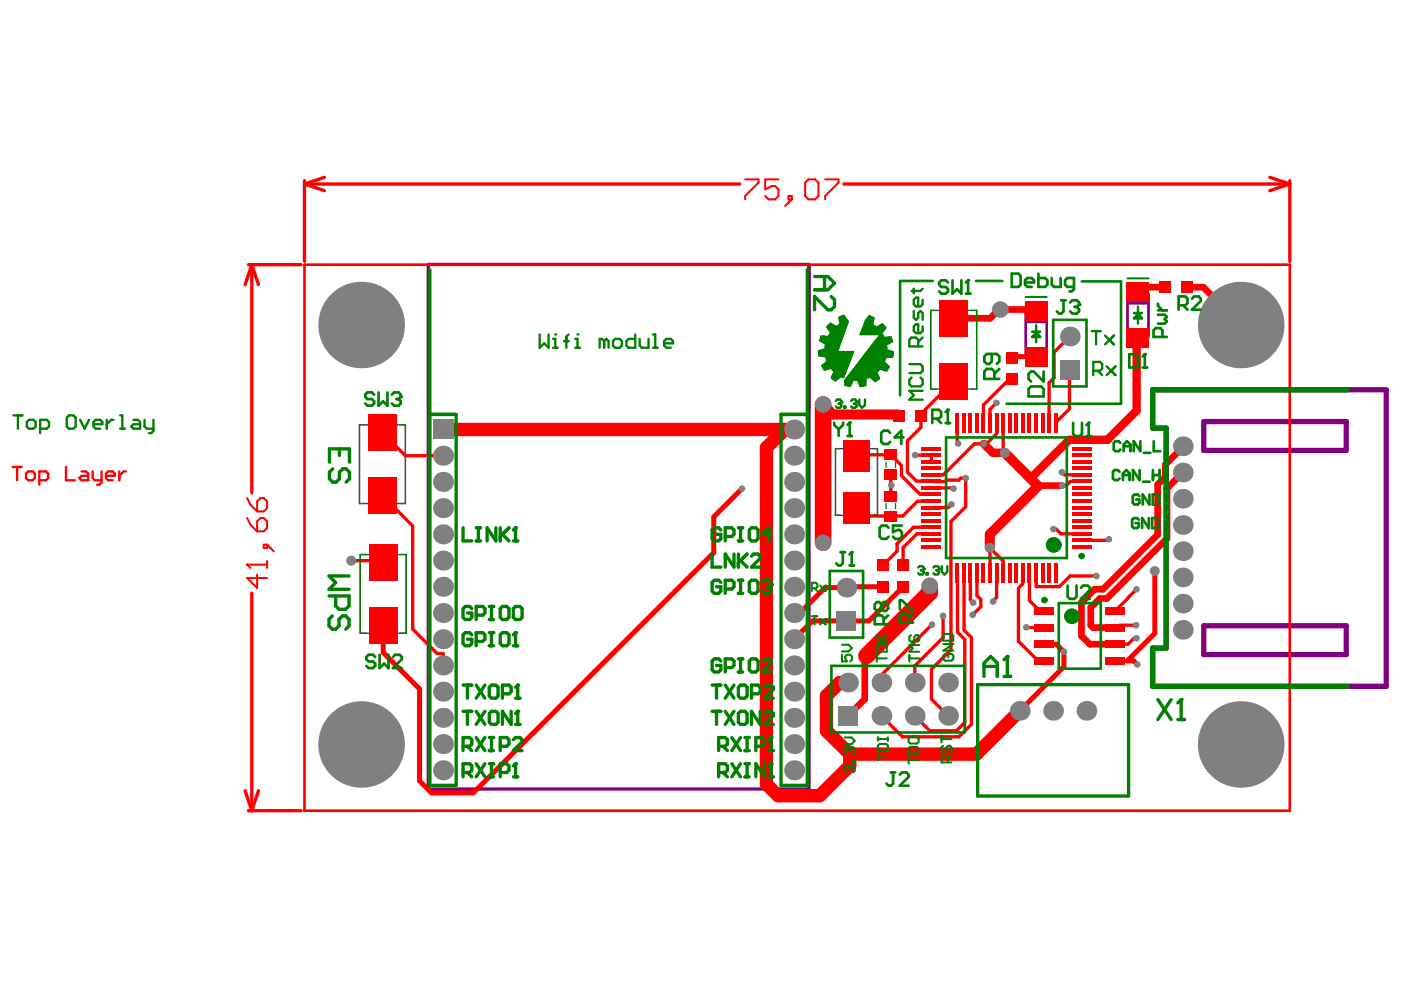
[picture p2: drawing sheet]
<svg xmlns="http://www.w3.org/2000/svg" width="297mm" height="210mm" viewBox="0 0 297 210" stroke-linecap="round" stroke-linejoin="round" font-family="sans-serif">
<path d="M244.4 82.7h49.5v62.8h-49.5v-8.1h2.8v-46.6h-2.8zM255.2 89.4h30.2v6.1h-30.2zM255.2 132.7h30.2v6.1h-30.2z" fill="none" stroke="#800080" stroke-width="1.1"/>
<path d="M90.8 167.2v-111.1h80.7v111.2M90.8 167.3h80.7" fill="none" stroke="#800080" stroke-width=".71"/>
<path d="M217.5 66.3h4.4v8.9h-4.4zM217.7 68.3h4.2M239 62.4h4.5v8.8h-4.5zM239.3 64.3h4.2" fill="none" stroke="#800080" stroke-width=".56"/>
<path d="M197.3 65.8h9.8v16.7h-9.8zM76.2 90.1h9.8v16.7h-9.8zM177.1 95.1h8.9v14.1h-8.9zM76.4 117.6h9.7v16.7h-9.7z" fill="none" stroke="#800080" stroke-width=".28"/>
<g fill="none" stroke="#f00" stroke-width=".71">
<path d="M64.6 38.3v17.1M64.6 39l4.2 1.4M64.6 39h92.3M68.8 37.6l-4.2 1.4M178.9 39h94.6M269.2 37.6l4.3 1.4M273.5 38.3v17.1M273.5 39l-4.3 1.4M52.7 56.1h11.2M53.4 56.1l1.4 4.3M53.4 56.1l-1.4 4.3M53.4 56.1v48.4"/>
<path d="M226.8 78.4v8.3l-3 2.9M226.8 71.3l-3.3 3.4v5.4l-1.1 1.1 .1 8.4M81.1 91.8l4.9 4.8h7.9M181.6 96.6l.2-.2h7.1l2.2 2.3v2.2l4 3.9h2.4M194 96.5h3.5v1.4M202.2 80.8l-6.9 7v2.8l-2.9 2.9v6.6l1.9 1.9 6.1 .1 .3-.3h2.6l.4-.4h1v6.1l-3.1 3.1v27.2l-4.1 4.1v6.3l3.5 3.6M203 89.6v4.3l.1 .1M208.6 94.1h-2l-6.6 6.6h-2.5M211.3 85.4l-1.4 1.4v2.8M211.3 89.6v2.4l-2.1 2.1h-.2M212.7 89.6v6.1l.3 .3M214.6 80.4h-.6l-5.5 5.5v3.7"/>
<path d="M74.5 118.9h6.4l.3 .3M81.1 105.1l6.4 6.4v21.9l5.2 5.2h1.2v2.5M188.9 100.7v2.1l.1 .1-.1 .1v2.2M197.4 111.8h-3.7l-3.5 3.5v1.6l-3 2.9M197.5 106.2l-3 .1-3.1 3.1h-8.1l-1.7-1.7M197.5 103.4h4.5l.2 .2M197.5 113.2h-3.1l-2.9 2.9v3.7M201.7 106.9l-.6 .7h-3.6M209.9 116.1l2.8 2.9v2.3M209.9 116.2v5.2M223.3 112.2h.6l1 1h4.4M225.1 100.1l.6 .6h3.6"/>
<path d="M229.3 102.1h-2.3l-.9 .9h-.9M235.1 114.3l-.2 .3h-5.6M53.4 125.8v46.1M197.6 132.4l-10.7 10.7v1.6M200 130.6v4.6l-6.1 6v3.5M203 121.4v12.6l1.6 1.6v17.6l-1.8 1.7h-5.7l-3.2-3.1M204.3 121.4l.1 12.2 1.6 1.6v18.4l-2.7 2.6h-12l-4.4-4.4M205.7 121.4v5.8l.6 .6M207.1 121.4v4.9l.8 .8v1.5l-1.7 1.8M211.3 121.4v5.3l-.7 .8M216.9 121.4l-.1 2.4-.9 .9v11.2l4.2 4.2h1.3M217.6 133l3.8 .1"/>
<path d="M218.3 121.4v5.9l2.2 2.2h.9M219.6 121.4l.1 3h4.9l2.3-2.3h5.6M240.9 132.6h-3.5l-.5 .5-.3-.2-.1 .2M241 124.9l-4.5 4.6M241 135.3h-.6l-1.2 1.3h-2.7M52 167.7l1.4 4.2M52.7 171.9h11.2M54.8 167.7l-1.4 4.2"/>
</g>
<path d="M212.1 65.6h7.3l.3 .3M213.4 65.6l-.8-.8-2.7 2.7h-7.7M242.3 60.9h4.7M251.6 60.9h3.5l8.1 8M250.8 94.6h-1.2l1.2 1.2h-1l-2.7 2.7v2.6l-1.7 1.6v10.7l-11.5 11.5h-1.8l-2.8 2.8v7.1l1.8 1.8h5.4M225.2 103l-5.1 .1M250.8 100.2l-3.4 3.3v10.7l-12.7 12.7h-1.5l-1.9 1.9v3.8l.5 .5h4.7M183.3 139.1v9.1l-3.5 3.6" fill="none" stroke="#f00" stroke-width="1.4"/>
<path d="M219.7 75.6h-4.9l-.2 .2M157.3 103.6l-6 6v7.6l-51 50.9h-8.8l-2.6-2.5v-19.5l-7.7-7.7v-5.8M187.2 124.4h-7.6l-.1 .2h-4.6l-5.3 5.4h-1.2M191.5 124.4l-7.3 7.3h-11.9l-3.9 3.8M221.4 136.6h2.6l1.6 1.6v3.2l-9.4 9.3M244.8 121.1v13.2l-5.8 5.8h1.4l.7 .8" fill="none" stroke="#f00" stroke-width="1.1"/>
<path d="M174.5 85.8l2.1 2.1h13.7l.4 .3M213 96l7.1 7.1-10.2 10.2v2.8" fill="none" stroke="#f00" stroke-width="2.1"/>
<path d="M241.6 72l-.6 .7v14.4l-6.2 6.1h-8.1l-7.9 7.9h-.6M242.3 60.9l-1 1M208.6 94.1l1.9 1.9h2.5" fill="none" stroke="#f00" stroke-width="1.8"/>
<path d="M64.6 56.1h208.9v115.8h-208.9z" fill="none" stroke="#f00" stroke-width=".57"/>
<path d="M93.9 91.1h74.5M166.4 91.1l-3.9 3.8v71.3l2.5 2.5h8.8l6.4-6.3v-2.5M179.8 144.7h-1.8l-2.8 2.8v7.4l5 5M216.2 150.7l-9.2 9.2h-26.8" fill="none" stroke="#f00" stroke-width="2.8"/>
<path d="M174.5 85.8v29.3M197.1 124.2v1.5l-13.4 13.4" fill="none" stroke="#f00" stroke-width="3.5"/>
<path d="M52.4 119.7h4.2M56.6 119v1.4M54.5 121.8v2.9l-2.1-2.2h4.2" fill="none" stroke="#f00" stroke-width=".42"/>
<circle cx="52.4" cy="119.7" r=".21" fill="#f00"/>
<g fill="none" stroke="#f00" stroke-width=".42">
<path d="M158 38h2.8v.7l-2.8 2.9v.7M165.1 38h-2.9v2.1l1.4-.7h.7l.8 .7v1.5l-.8 .7h-1.4l-.7-.7M170.7 38.7l.7-.7h1.4l.7 .7v2.9l-.7 .7h-1.4l-.7-.7zM174.9 38h2.9v.7l-2.9 2.9v.7M167.2 41.6h.7v.7h-.7zM167.9 42.3l-1.4 1.4M52.4 119.7l.7 .7M52.4 109.8l.7 1.5 1.4 1.4M52.4 105.6l.7 1.4 1.4 1.4M54.5 106.3l.7-.7h.7l.7 .7v1.4l-.7 .7h-1.4zM54.5 110.5l.7-.7h.7l.7 .7v1.5l-.7 .7h-1.4zM55.9 115.5h.7v.7h-.7z"/>
<path d="M56.6 115.5l1.4 1.4"/>
</g>
<path d="M2.7 99h1.9M3.6 99v2.8M6 99.9h.9l.5 .5v1l-.5 .4h-.9l-.5-.4v-1zM14 99v2.8h1.9M17.3 99.9h.9l.5 .5v1.4h-1.4l-.5-.4 .5-.5h1.4M19.6 99.9v1.5l.5 .4h1.4M21.5 99.9v2.4l-.4 .5h-.5M25.3 99.9v1.9M26.7 99.9h-.5l-.9 1M8.3 101.8h1.5l.4-.4v-1l-.4-.5h-1.5v2.9M22.5 100.9h1.9v-.5l-.5-.5h-1l-.4 .5v1l.4 .4h1" fill="none" stroke="#f00" stroke-width=".49"/>
<g fill="#808080">
<circle cx="241.1" cy="140.9" r=".71"/>
<circle cx="225.6" cy="138.2" r=".71"/>
<circle cx="235.1" cy="114.3" r=".71"/>
<circle cx="241" cy="135.3" r=".71"/>
<circle cx="202.2" cy="103.6" r=".71"/>
<circle cx="203.1" cy="94" r=".71"/>
<circle cx="208.6" cy="94.1" r=".71"/>
<circle cx="225.1" cy="100.1" r=".71"/>
<circle cx="225.2" cy="103" r=".71"/>
<circle cx="201.7" cy="106.9" r=".71"/>
<circle cx="157.3" cy="103.6" r=".71"/>
<circle cx="212.1" cy="65.6" r="1.77"/>
<circle cx="74.5" cy="118.9" r="1.06"/>
<circle cx="76.7" cy="68.9" r="9.2"/>
<circle cx="76.7" cy="157.8" r="9.2"/>
<circle cx="263.2" cy="68.9" r="9.2"/>
<circle cx="263.2" cy="157.8" r="9.2"/>
<circle cx="209.9" cy="116.1" r="1.06"/>
<circle cx="211.3" cy="85.4" r=".71"/>
<circle cx="213" cy="96" r="1.06"/>
<circle cx="206.3" cy="127.8" r=".71"/>
<circle cx="200" cy="130.6" r=".71"/>
<circle cx="174.5" cy="85.8" r="1.77"/>
<circle cx="174.5" cy="115.1" r="1.77"/>
<circle cx="197.1" cy="124.2" r="1.77"/>
<circle cx="232.5" cy="122.1" r=".71"/>
<circle cx="241" cy="124.9" r=".71"/>
<circle cx="244.8" cy="121.1" r="1.06"/>
<circle cx="194" cy="96.5" r=".71"/>
<circle cx="189" cy="102.9" r=".71"/>
<circle cx="240.9" cy="132.6" r=".71"/>
<circle cx="204.7" cy="101.4" r=".71"/>
<circle cx="223.3" cy="112.2" r=".71"/>
<circle cx="197.6" cy="132.4" r=".71"/>
<circle cx="210.6" cy="127.5" r=".71"/>
<circle cx="206.2" cy="130.4" r=".71"/>
<circle cx="217.6" cy="133" r=".71"/>
<circle cx="193.9" cy="151.8" r="2.09"/>
<circle cx="193.9" cy="144.7" r="2.09"/>
<circle cx="250.8" cy="133.5" r="2.09"/>
<circle cx="250.8" cy="111.3" r="2.09"/>
<circle cx="250.8" cy="116.9" r="2.09"/>
<circle cx="250.8" cy="122.4" r="2.09"/>
<circle cx="250.8" cy="94.6" r="2.09"/>
<circle cx="250.8" cy="100.2" r="2.09"/>
<circle cx="250.8" cy="105.7" r="2.09"/>
<circle cx="250.8" cy="128" r="2.09"/>
<circle cx="93.9" cy="163.3" r="2.12"/>
<circle cx="93.9" cy="157.8" r="2.12"/>
<circle cx="93.9" cy="152.2" r="2.12"/>
<circle cx="93.9" cy="130" r="2.12"/>
<circle cx="93.9" cy="135.5" r="2.12"/>
<circle cx="93.9" cy="146.6" r="2.12"/>
<circle cx="93.9" cy="141.1" r="2.12"/>
<circle cx="93.9" cy="118.9" r="2.12"/>
<circle cx="93.9" cy="107.7" r="2.12"/>
<circle cx="93.9" cy="113.3" r="2.12"/>
<circle cx="93.9" cy="96.6" r="2.12"/>
<circle cx="179.8" cy="144.7" r="2.09"/>
<circle cx="201" cy="151.8" r="2.09"/>
<circle cx="201" cy="144.7" r="2.09"/>
<circle cx="226.8" cy="71.3" r="2.09"/>
<circle cx="93.9" cy="124.4" r="2.12"/>
<circle cx="93.9" cy="102.2" r="2.12"/>
<circle cx="179.5" cy="124.6" r="2.09"/>
<circle cx="230.4" cy="150.7" r="2.09"/>
<circle cx="223.3" cy="150.7" r="2.09"/>
<circle cx="216.2" cy="150.7" r="2.09"/>
<circle cx="168.4" cy="152.2" r="2.12"/>
<circle cx="168.4" cy="157.8" r="2.12"/>
<circle cx="168.4" cy="163.3" r="2.12"/>
<circle cx="186.9" cy="151.8" r="2.09"/>
<circle cx="168.4" cy="141.1" r="2.12"/>
<circle cx="168.4" cy="146.6" r="2.12"/>
<circle cx="168.4" cy="135.5" r="2.12"/>
<circle cx="168.4" cy="130" r="2.12"/>
<circle cx="186.9" cy="144.7" r="2.09"/>
<circle cx="168.4" cy="113.3" r="2.12"/>
<circle cx="168.4" cy="107.7" r="2.12"/>
<circle cx="168.4" cy="118.9" r="2.12"/>
<circle cx="168.4" cy="91.1" r="2.12"/>
<circle cx="168.4" cy="96.6" r="2.12"/>
<circle cx="168.4" cy="102.2" r="2.12"/>
<circle cx="168.4" cy="124.4" r="2.12"/>
</g>
<g fill="#808080">
<path d="M91.8 88.9h4.3v4.3h-4.3z" fill-rule="evenodd"/>
<path d="M177.7 149.7h4.2v4.2h-4.2z" fill-rule="evenodd"/>
<path d="M177.4 129.6h4.1v4.1h-4.1z" fill-rule="evenodd"/>
<path d="M224.7 76.3h4.2v4.2h-4.2z" fill-rule="evenodd"/>
</g>
<g fill="#f00">
<path d="M187.6 108.3h2.5v2.2h-2.5z" fill-rule="evenodd"/>
<path d="M187.6 104.1h2.5v2.2h-2.5z" fill-rule="evenodd"/>
<path d="M194 87.1h2.5v2.3h-2.5z" fill-rule="evenodd"/>
<path d="M203.9 119.4h.9v4.1h-.9z" fill-rule="evenodd"/>
<path d="M205.3 119.4h.9v4.1h-.9z" fill-rule="evenodd"/>
<path d="M206.7 119.4h.8v4.1h-.8z" fill-rule="evenodd"/>
<path d="M209.5 119.4h.8v4.1h-.8z" fill-rule="evenodd"/>
<path d="M210.9 119.4h.8v4.1h-.8z" fill-rule="evenodd"/>
<path d="M212.3 119.4h.8v4.1h-.8z" fill-rule="evenodd"/>
<path d="M215.1 119.4h.8v4.1h-.8z" fill-rule="evenodd"/>
<path d="M216.4 119.4h.9v4.1h-.9z" fill-rule="evenodd"/>
<path d="M217.8 119.4h.9v4.1h-.9z" fill-rule="evenodd"/>
<path d="M220.6 119.4h.9v4.1h-.9z" fill-rule="evenodd"/>
<path d="M222 119.4h.8v4.1h-.8z" fill-rule="evenodd"/>
<path d="M223.4 119.4h.8v4.1h-.8z" fill-rule="evenodd"/>
<path d="M187.6 95.3h2.5v2.2h-2.5z" fill-rule="evenodd"/>
<path d="M187.6 99.6h2.5v2.2h-2.5z" fill-rule="evenodd"/>
<path d="M206.7 87.6h.8v4h-.8z" fill-rule="evenodd"/>
<path d="M205.3 87.6h.9v4h-.9z" fill-rule="evenodd"/>
<path d="M203.9 87.6h.9v4h-.9z" fill-rule="evenodd"/>
<path d="M212.3 87.6h.8v4h-.8z" fill-rule="evenodd"/>
<path d="M210.9 87.6h.8v4h-.8z" fill-rule="evenodd"/>
<path d="M209.5 87.6h.8v4h-.8z" fill-rule="evenodd"/>
<path d="M217.8 87.6h.9v4h-.9z" fill-rule="evenodd"/>
<path d="M216.4 87.6h.9v4h-.9z" fill-rule="evenodd"/>
<path d="M215.1 87.6h.8v4h-.8z" fill-rule="evenodd"/>
<path d="M223.4 87.6h.8v4h-.8z" fill-rule="evenodd"/>
<path d="M222 87.6h.8v4h-.8z" fill-rule="evenodd"/>
<path d="M220.6 87.6h.9v4h-.9z" fill-rule="evenodd"/>
<path d="M250.4 59.7h2.5v2.4h-2.5z" fill-rule="evenodd"/>
<path d="M202.5 119.4h.9v4.1h-.9z" fill-rule="evenodd"/>
<path d="M208.1 119.4h.8v4.1h-.8z" fill-rule="evenodd"/>
<path d="M195.4 114.1h4.1v.9h-4.1z" fill-rule="evenodd"/>
<path d="M195.4 115.5h4.1v.9h-4.1z" fill-rule="evenodd"/>
<path d="M195.4 108.6h4.1v.8h-4.1z" fill-rule="evenodd"/>
<path d="M195.4 110h4.1v.8h-4.1z" fill-rule="evenodd"/>
<path d="M195.4 111.4h4.1v.8h-4.1z" fill-rule="evenodd"/>
<path d="M195.4 103h4.1v.9h-4.1z" fill-rule="evenodd"/>
<path d="M195.4 104.4h4.1v.9h-4.1z" fill-rule="evenodd"/>
<path d="M195.4 96.1h4.1v.8h-4.1z" fill-rule="evenodd"/>
<path d="M195.4 97.5h4.1v.8h-4.1z" fill-rule="evenodd"/>
<path d="M195.4 98.9h4.1v.8h-4.1z" fill-rule="evenodd"/>
<path d="M189.4 87.1h2.5v2.3h-2.5z" fill-rule="evenodd"/>
<path d="M219.3 135.8h4.2v1.6h-4.2z" fill-rule="evenodd"/>
<path d="M219.3 132.3h4.2v1.5h-4.2z" fill-rule="evenodd"/>
<path d="M213.7 119.4h.8v4.1h-.8z" fill-rule="evenodd"/>
<path d="M219.2 119.4h.9v4.1h-.9z" fill-rule="evenodd"/>
<path d="M227.3 115.5h4v.9h-4z" fill-rule="evenodd"/>
<path d="M227.3 114.1h4v.9h-4z" fill-rule="evenodd"/>
<path d="M227.3 111.4h4v.8h-4z" fill-rule="evenodd"/>
<path d="M227.3 110h4v.8h-4z" fill-rule="evenodd"/>
<path d="M227.3 108.6h4v.8h-4z" fill-rule="evenodd"/>
<path d="M227.3 104.4h4v.9h-4z" fill-rule="evenodd"/>
<path d="M227.3 103h4v.9h-4z" fill-rule="evenodd"/>
<path d="M227.3 98.9h4v.8h-4z" fill-rule="evenodd"/>
<path d="M227.3 97.5h4v.8h-4z" fill-rule="evenodd"/>
<path d="M227.3 96.1h4v.8h-4z" fill-rule="evenodd"/>
<path d="M213.4 79.2h2.3v2.5h-2.3z" fill-rule="evenodd"/>
<path d="M217.2 73.5h4.9v4.2h-4.9z" fill-rule="evenodd"/>
<path d="M213.4 74.6h2.3v2.5h-2.3z" fill-rule="evenodd"/>
<path d="M234.4 135.8h4.1v1.6h-4.1z" fill-rule="evenodd"/>
<path d="M234.4 132.3h4.1v1.5h-4.1z" fill-rule="evenodd"/>
<path d="M78.2 128.7h6.1v7.8h-6.1z" fill-rule="evenodd"/>
<path d="M78.2 115.4h6.1v7.7h-6.1z" fill-rule="evenodd"/>
<path d="M78 87.9h6.1v7.7h-6.1z" fill-rule="evenodd"/>
<path d="M178.8 93.3h5.6v6.7h-5.6z" fill-rule="evenodd"/>
<path d="M190.3 123.2h2.4v2.5h-2.4z" fill-rule="evenodd"/>
<path d="M190.3 118.6h2.4v2.5h-2.4z" fill-rule="evenodd"/>
<path d="M195.4 105.8h4.1v.8h-4.1z" fill-rule="evenodd"/>
<path d="M195.4 107.2h4.1v.8h-4.1z" fill-rule="evenodd"/>
<path d="M195.4 112.8h4.1v.8h-4.1z" fill-rule="evenodd"/>
<path d="M208.1 87.6h.8v4h-.8z" fill-rule="evenodd"/>
<path d="M202.5 87.6h.9v4h-.9z" fill-rule="evenodd"/>
<path d="M195.4 94.7h4.1v.8h-4.1z" fill-rule="evenodd"/>
<path d="M195.4 100.3h4.1v.8h-4.1z" fill-rule="evenodd"/>
<path d="M195.4 101.6h4.1v.9h-4.1z" fill-rule="evenodd"/>
<path d="M199.1 63.6h6.2v7.8h-6.2z" fill-rule="evenodd"/>
<path d="M219.3 128.8h4.2v1.5h-4.2z" fill-rule="evenodd"/>
<path d="M219.3 139.4h4.2v1.5h-4.2z" fill-rule="evenodd"/>
<path d="M227.3 112.8h4v.8h-4z" fill-rule="evenodd"/>
<path d="M227.3 107.2h4v.8h-4z" fill-rule="evenodd"/>
<path d="M227.3 105.8h4v.8h-4z" fill-rule="evenodd"/>
<path d="M227.3 101.6h4v.9h-4z" fill-rule="evenodd"/>
<path d="M227.3 100.3h4v.8h-4z" fill-rule="evenodd"/>
<path d="M227.3 94.7h4v.8h-4z" fill-rule="evenodd"/>
<path d="M219.2 87.6h.9v4h-.9z" fill-rule="evenodd"/>
<path d="M213.7 87.6h.8v4h-.8z" fill-rule="evenodd"/>
<path d="M217.2 63.8h4.9v4.2h-4.9z" fill-rule="evenodd"/>
<path d="M234.4 128.8h4.1v1.5h-4.1z" fill-rule="evenodd"/>
<path d="M234.4 139.4h4.1v1.5h-4.1z" fill-rule="evenodd"/>
<path d="M245.8 59.7h2.5v2.4h-2.5z" fill-rule="evenodd"/>
<path d="M238.8 69.6h4.9v4.2h-4.9z" fill-rule="evenodd"/>
<path d="M238.8 59.9h4.9v4.1h-4.9z" fill-rule="evenodd"/>
<path d="M78 101.2h6.1v7.8h-6.1z" fill-rule="evenodd"/>
<path d="M178.8 104.4h5.6v6.7h-5.6z" fill-rule="evenodd"/>
<path d="M199.1 76.9h6.2v7.8h-6.2z" fill-rule="evenodd"/>
<path d="M186.1 123.2h2.3v2.5h-2.3z" fill-rule="evenodd"/>
<path d="M186.1 118.6h2.3v2.5h-2.3z" fill-rule="evenodd"/>
</g>
<path d="M198.7 65.8h-1.4v16.7h1.4M205.7 65.8h1.4v16.7h-1.4M77.6 90.1h-1.4v16.7h1.4M84.6 90.1h1.4v16.7h-1.4M178.1 95.1h-1v14.1h1M185.1 95.1h.9v14.1h-.9M187.9 98v1.1M189.9 98v1.1M77.7 117.6h-1.3v16.7h1.3M84.8 117.6h1.3v16.7h-1.3M187.9 106.7v1.1M189.9 106.7v1.1" fill="none" stroke="#008000" stroke-width=".28"/>
<path d="M96.6 87.9l.1 .1v78.5h-5.5v-78.6h5.5M171 87.9l.2 .1v78.5h-5.6v-78.6h5.6M207.3 145.2h32v23.6h-32z" fill="none" stroke="#008000" stroke-width=".71"/>
<path d="M91.2 57.2v30.7M171.1 57.2h.1M171.2 57.2v30.7" fill="none" stroke="#008000" stroke-width=".67"/>
<g fill="none" stroke="#008000" stroke-width=".21">
<path d="M173.5 74.3h4.2M173.5 74.4h4.2M173.5 74.5h7.6M173.5 74.6h7.5M173.5 74.7h7.5M173.5 74.8h7.4M173.5 74.9h7.4M173.5 75h7.4M173.5 75.1h7.4M173.5 75.1h7.3M173.5 75.2h7.3M173.5 75.3h7.3"/>
<path d="M173.6 75.4h7.1M173.6 75.5h7M173.7 74.2h4M173.7 72.2h4.8M173.7 72.3h4.8M173.8 72h4.7M173.8 72.1h4.7M173.8 72.3h4.6M173.9 71.8h4.7M173.9 71.9h4.7M173.9 71.5h4.8M173.9 71.6h4.8"/>
<path d="M173.9 71.7h4.8M173.9 72.4h4.5M174 71.3h4.8M174 71.4h4.7M174 71.5h4.7M174.1 71.2h.7M174.1 71.3h1.2M174.1 74.2h3.6M174.1 75.6h6.5M174.1 72.5h4.3M174.2 77.5h5.7M174.2 77.6h5.7"/>
<path d="M174.2 72.5h4.1M174.3 74.1h3.4M174.3 77.7h5.5M174.3 77.8h5.5M174.4 77.4h5.5M174.4 77.8h5.4M174.4 72.6h3.9M174.4 77.3h5.6M174.4 77.3h5.5M174.4 77.9h5.3M174.4 78h5.3M174.4 72.7h3.9"/>
<path d="M174.5 74h3.3M174.5 78h5.2M174.5 78.1h5.2M174.6 77.2h5.4M174.6 78.2h1.4M174.6 72.7h3.6M174.6 77.1h5.5M174.6 78.3h1.2M174.6 78.3h1M174.6 78.4h.7M174.6 75.6h6M174.7 77.1h5.4"/>
<path d="M174.7 78.5h.4M174.7 72.8h3.5M174.8 73.9h3M174.8 77h5.3M174.8 78.5h.1M174.8 72.9h3.4M174.9 73.2h3.2M174.9 73.3h3.1M174.9 73.4h3.1M174.9 73.5h3.1M174.9 73.6h3.1M174.9 73.7h3"/>
<path d="M174.9 73.8h3M174.9 73.9h3M174.9 73h3.3M174.9 76.9h5.2M175 73.1h3.1M175 73.2h3.1M175 73h3.2M175 76.8h5.1M175.1 75.7h5.5M175.1 75.8h5.5M175.1 75.9h5.5M175.1 76.8h5.1"/>
<path d="M175.1 75.9h5.4M175.1 76h5.4M175.1 76.1h5.3M175.1 76.7h5.1M175.2 76.2h5.2M175.2 76.3h5.2M175.2 76.6h5M175.3 69.3h4.2M175.3 69.4h4.2M175.3 69.4h4.1M175.3 76.4h5.1M175.3 76.5h5"/>
<path d="M175.3 76.6h5M175.3 69.1h2M175.3 69.2h4.2M175.3 69.5h4.1M175.4 69.1h1.7M175.4 69.6h4M175.5 69h1.5M175.5 69.7h3.9M175.6 68.9h1.3M175.6 69.8h3.7M175.6 69.9h3.7M175.6 71.3h3.2"/>
<path d="M175.6 68.9h1.2M175.6 71.2h3.2M175.7 68.8h.9M175.7 70h3.5M175.7 71.1h3.2M175.7 71.1h3.1M175.8 68.7h.7M175.8 70.1h3.4M175.8 71h3.1M175.8 68.7h.6M175.8 70.2h3.4M175.8 70.8h3.1"/>
<path d="M175.8 70.9h3.1M175.9 68.6h.4M175.9 70.3h3.3M175.9 70.7h3.1M175.9 70.8h3M176 68.5h.2M176 70.3h3.1M176 70.4h3.1M176 70.6h3M176 70.5h3.1M176.3 79.9h2.7M176.3 79.9h1.9"/>
<path d="M176.3 78.2h3.4M176.3 78.3h3.3M176.3 79.7h2.7M176.3 79.8h2.7M176.4 79.6h2.7M176.4 79.7h2.6M176.4 78.4h3.1M176.5 79.5h2.7M176.5 79.5h2.6M176.5 78.5h3M176.5 79.3h2.7M176.5 79.4h2.7"/>
<path d="M176.6 79.2h2.7M176.6 79.2h2.6M176.6 78.6h2.9M176.7 79.1h2.6M176.7 78.7h2.7M176.8 78.7h2.6M176.8 78.8h2.6M176.8 78.9h2.6M176.8 79h2.5M177.3 69.1h2.2M177.5 69.1h2.1M177.5 69h2.1"/>
<path d="M177.7 68.9h2M177.8 67.5h1.6M177.8 67.2h1.4M177.8 67.3h1.5M177.8 67.4h1.5M177.9 67.6h1.6M177.9 67.7h1.6M177.9 67.7h1.7M177.9 67.8h1.8M177.9 67.9h1.8M177.9 68.8h1.8M178 68h1.8"/>
<path d="M178 68.1h1.9M178 68.2h1.9M178 68.7h1.7M178 67.2h1.2M178 68.3h1.9M178 68.4h1.9M178 68.4h1.8M178 68.5h1.8M178 68.6h1.7M178.1 67.1h1.1M178.2 67h.9M178.3 79.9h.6"/>
<path d="M178.5 67h.5M178.6 66.9h.4M178.7 66.8h.2M179.6 79.9h6.8M179.7 79.8h6.7M179.7 79.9h6.7M179.7 79.7h6.6M179.8 79.7h6.5M179.9 79.5h6.3M179.9 79.6h6.3M180 79.4h6.2M180.1 79.3h6.1"/>
<path d="M180.1 79.2h5.9M180.1 79.2h6M180.2 79.1h5.8M180.3 79h5.6M180.4 78.9h5.6M180.4 79h5.5M180.4 78.8h5.7M180.5 78.7h5.7M180.6 78.6h5.7M180.6 78.7h5.6M180.6 78.5h5.8M180.7 78.5h5.7"/>
<path d="M180.8 78.4h5.7M180.9 78.3h7.4M180.9 78.3h5.7M180.9 78.2h7.4M181 78.1h7.3M181.1 78h7.3M181.1 77.9h7.4M181.1 78h7.4M181.2 77.8h7.4M181.3 77.8h7.3M181.4 77.6h7.1M181.4 77.7h7.2"/>
<path d="M181.4 77.5h7M181.5 77.5h6.8M181.6 77.3h6.6M181.6 77.4h6.7M181.6 77.3h6.5M181.7 77.2h6.4M181.8 77.1h6.1M181.8 77h6M181.9 76.9h5.8M182 76.8h5.6M182.1 76.7h5.5M182.1 76.8h5.5"/>
<path d="M182.1 76.6h5.5M182.2 76.6h5.4M182.3 71h4.9M182.3 76.4h5.3M182.3 76.5h5.3M182.3 70.8h4.8M182.3 70.9h4.8M182.3 76.3h5.4M182.4 70.6h4.6M182.4 70.7h4.6M182.4 76.3h5.3M182.5 70.4h4.7"/>
<path d="M182.5 70.5h4.6M182.5 70.6h4.6M182.5 76.1h5.3M182.5 76.2h5.2M182.6 70.3h4.7M182.6 70.3h4.6M182.6 76.1h5.2M182.6 70.1h4.8M182.6 70.2h4.8M182.6 76h5.2M182.7 69.9h4.9M182.7 70h4.9"/>
<path d="M182.7 75.9h5.1M182.8 69.7h5M182.8 69.8h4.9M182.8 69.9h4.8M182.8 75.8h6.4M182.8 75.9h5.3M182.8 69.6h5.1M182.8 69.6h5M182.8 75.7h6.5M182.9 69.4h4.9M182.9 69.5h5M182.9 75.6h6.4"/>
<path d="M183 69.1h2.6M183 69.2h2.7M183 69.3h2.7M183 75.5h6.3M183 75.6h6.3M183 69h2.4M183 69.1h2.5M183 75.4h6.3M183.1 68.9h2.1M183.1 68.9h2.2M183.1 75.4h6.2M183.2 68.6h1.9"/>
<path d="M183.2 68.7h1.8M183.2 68.8h1.9M183.2 75.2h6.2M183.2 75.3h6.2M183.3 68.4h1.8M183.3 68.5h1.8M183.3 75.1h6.1M183.3 68.2h1.9M183.3 68.3h1.9M183.3 68.4h1.9M183.4 68h1.8M183.4 68.1h1.8"/>
<path d="M183.4 68.2h1.8M183.4 74.9h6M183.4 75h6M183.5 67.9h1.7M183.5 74.9h5.9M183.5 67.8h1.7M183.5 74.8h5.9M183.6 67.7h1.7M183.6 74.7h5.8M183.7 67.6h1.6M183.7 67.7h1.6M183.7 74.6h5.7"/>
<path d="M183.7 74.7h5.7M183.8 67.5h1.5M183.8 74.5h5.5M183.8 67.5h1.6M183.8 74.4h5.4M183.9 67.3h1.4M183.9 67.4h1.5M183.9 74.3h4.8M183.9 74.4h5M184 67.2h1.1M184 74.2h4.5M184 67.2h1"/>
<path d="M184 74.2h4.2M184.1 67h.6M184.1 67.1h.8M184.1 74h4M184.1 74.1h4M184.2 73.9h3.9M184.2 67h.3M184.2 66.9h.2M184.3 73.8h3.8M184.4 73.7h3.7M184.5 73.6h3.6M184.5 73.5h3.6"/>
<path d="M184.6 73.4h3.4M184.6 73.5h3.4M184.7 73.3h3.3M184.7 73.2h3.3M184.8 73.1h3.3M184.8 73.2h3.2M185 73h3.4M185 73h3.3M185 72.8h3.6M185 72.9h3.5M185.1 72.7h3.7M185.2 72.7h3.7"/>
<path d="M185.2 72.6h3.9M185.3 72.5h3.9M185.4 72.4h3.9M185.4 72.5h3.9M185.5 72.3h3.7M185.5 72.2h3.7M185.6 72.1h3.6M185.7 72h3.4M185.7 71.9h3.4M185.9 69.3h1.8M185.9 71.8h3.2M185.9 69.2h1.7"/>
<path d="M185.9 71.7h3.2M186 71.6h3M186.1 69.1h1.5M186.1 71.5h2.9M186.2 69.1h1.3M186.2 71.3h1.2M186.2 71.4h1.2M186.3 71.2h1M186.3 71.3h1.1M186.4 69h1M186.4 68.9h1M186.4 71.1h.8"/>
<path d="M186.4 71.1h.9M186.7 78.3h1.6M186.7 68.9h.7M186.7 68.8h.6M186.9 68.7h.3M186.9 78.4h1.3M186.9 68.7h.2M187.1 78.5h1.1M187.3 78.5h.8M187.6 78.6h.5M187.7 78.7h.4M187.9 78.7h.1"/>
<path d="M188.2 71.4h.8M176.2 80.1h1.8M176.2 80.2h1.8M176.3 80h1.8M176.3 80.2h1.6M176.4 80.3h1.4M176.5 80.4h1.2M176.7 80.5h.8M176.8 80.6h.7M176.9 80.7h.5M177 80.7h.3M177 80.8h.3"/>
<path d="M178.5 80h.4M178.6 80.1h.3M179.1 80.5h4.5M179.1 80.6h4.5M179.1 80.7h4.5M179.1 80.7h1.8M179.1 80.8h1.8M179.1 80.9h1.7M179.1 81h1.6M179.1 81.1h1.6M179.1 81.1h1.5M179.1 81.2h1.5"/>
<path d="M179.1 81.3h1.5M179.1 81.4h1.5M179.1 81.5h1.4M179.1 81.6h1.4M179.1 81.6h1.3M179.1 81.7h1.3M179.2 80.4h4.4M179.2 81.8h1.2M179.3 80.2h4.6M179.3 80.3h4.5M179.4 80.2h4.7M179.4 80.1h4.8"/>
<path d="M179.5 80h4.9M179.6 81.9h.8M179.9 81.9h.4M180.1 82h.2M181.8 80.7h1.8M181.8 80.8h1.8M181.8 80.9h1.8M181.9 80.9h1.7M181.9 81h1.7M182 81.1h1.6M182.1 81.2h1.5M182.1 81.3h1.5"/>
<path d="M182.1 81.4h1.5M182.1 81.5h1.5M182.2 81.6h1.4M182.3 81.7h1.3M182.3 81.8h1.3M182.3 81.9h1M182.3 81.9h.7M182.3 82h.4M184.5 80h1.9M184.6 80.1h1.8M184.6 80.2h1.9M184.7 80.2h1.8"/>
<path d="M184.8 80.3h1.7M184.8 80.4h1.6M185 80.4h1.3M185 80.5h1.2M185.1 80.6h1.1M185.2 80.7h.8M185.2 80.7h.7M185.3 80.8h.5M185.4 80.9h.3M185.5 80.9h.1"/>
</g>
<path d="M197.8 59.6h-7v24.2M206.9 59.6h5.6M229.4 59.7h8.3v25.9h-24.3M218.8 70.3h1.7M219.7 70.3l.8 1.1h-1.7l.9-.8zM223.3 67.8h7.1v14.1h-7.1zM240.4 66.4h1.7M241.3 66.4l.8 1.1h-1.7l.9-.8zM200.6 92.7h25.6v25.6h-25.6zM175.9 121.1h7.1v14.1h-7.1zM224.5 127.9h8.9v13.9h-8.9zM176.3 141.2h28.3v14.1h-28.3z" fill="none" stroke="#008000" stroke-width=".56"/>
<path d="M285.6 82.7h-41.2v8.1h2.8v46.6h-2.8v8.1h41.2" fill="none" stroke="#008000" stroke-width="1.1"/>
<path d="M219.7 68.9v3.7M241.3 65v3.6" fill="none" stroke="#008000" stroke-width=".5"/>
<g fill="none" stroke="#008000" stroke-width=".42">
<path d="M239 59h4.5M217.5 63h4.4M172.1 130.7h1.2M172.7 130.7v1.7M173.9 131.2l1.1 1.2M175 131.2l-1.1 1.2M178.5 138.8v1.4h1.1l-.4-.7v-.3l.4-.4h.7l.3 .4v.7l-.3 .3M178.5 136.7h1.4l.7 .7-.7 .7h-1.4M192.8 138.9v1.4M192.8 139.6h2.1M193.1 134.7l-.3 .3v.7l.3 .4h.4l.4-.4v-.7l.3-.3h.4l.3 .3v.7l-.3 .4M194.9 136.8h-2.1l.7 .7-.7 .7h2.1"/>
<path d="M200 134.8l.4-.4h1.4l.3 .4v1h-2.1zM200 136.5h2.1l-2.1 1.5h2.1M200.4 138.7l-.4 .3v.7l.4 .4h1.4l.3-.4v-.7l-.3-.3h-.7v.7M192.6 156.6l.4-.4h1.4l.4 .4v.7l-.4 .3h-1.4l-.4-.3zM192.6 158.7l.4-.3h1.4l.4 .3v1.1h-2.2zM199.6 156v1.4M199.6 156.7h2.1M200 158.1l-.4 .4v.7l.4 .3h.3l.4-.3v-.7l.3-.4h.4l.3 .4v.7l-.3 .3M192.6 160.5v1.4M192.6 161.2h2.2M201 161.7v-1.1l-.3-.4h-.7l-.4 .4v1.1h2.1M201.7 160.2l-.7 .7"/>
</g>
<path d="M245.5 66.7h1.4l.5 .5-.5 .5 .5 .4-.5 .5h-1.4M245.5 65.8h1.9M245.5 64.4v.5l1 .9M246.5 71.4v-1.4l-.5-.4h-1l-.4 .4v1.4h2.8" fill="none" stroke="#008000" stroke-width=".57"/>
<path d="M192.8 77.2h2.3l.5 .5v.9l-.5 .5h-2.3M193.7 65.9v1.4l.5 .5 .5-.5v-.9l.4-.5 .5 .5v1.4M193.7 61.2v1M194.7 73.5v-1.5l-.5-.4h-.9l-.5 .4v1.5h2.8M195.6 63.6v.9l-.5 .5h-.9l-.5-.5v-.9l.5-.5h.5v1.9M195.6 69.2v1l-.5 .4h-.9l-.5-.4v-1l.5-.5h.5v1.9M195.6 71.6l-.9 .9M195.6 61.2l-.5 .5h-1.8M193.3 80l-.5 .5v1l.5 .4h1.8l.5-.4v-1l-.5-.5M195.6 82.9h-2.8l.9 .9-.9 .9h2.8M194.7 120.3l.3-.3h.5l.3 .3v.3" fill="none" stroke="#008000" stroke-width=".49"/>
<circle cx="195.8" cy="120.6" r=".25" fill="#008000"/>
<path d="M195.3 120.9h.2M195.5 120.9l.3 .3v.3l-.3 .3h-.5l-.3-.3M195.8 120.6l-.3 .3M196.4 121.5h.3v.3h-.3zM197.9 120.3l.3-.3h.6l.3 .3v.3" fill="none" stroke="#008000" stroke-width=".49"/>
<circle cx="199.1" cy="120.6" r=".25" fill="#008000"/>
<path d="M198.5 120.9h.3M198.8 120.9l.3 .3v.3l-.3 .3h-.6l-.3-.3M199.1 120.6l-.3 .3M199.7 120v1.2l.6 .6 .5-.6v-1.2" fill="none" stroke="#008000" stroke-width=".49"/>
<path d="M225 63.7h1M225.5 63.7v2.3l-.5 .5h-.5l-.4-.5M226.9 64.1l.5-.4h.9l.5 .4v.5" fill="none" stroke="#008000" stroke-width=".57"/>
<circle cx="228.8" cy="64.6" r=".28" fill="#008000"/>
<path d="M227.8 65.1h.5M228.3 65.1l.5 .4v.5l-.5 .5h-.9l-.5-.5M228.8 64.6l-.5 .5M239.4 75.1h1.4l.5 .5v1.9l-.5 .4h-1.4zM242.3 77.9h.9M242.7 75.1v2.8M241.4 110.2l-.3-.4h-.7l-.4 .4v1.4l.4 .4h.7l.3-.4v-.7h-.7M243.6 109.8v2.2l-1.4-2.2v2.2M244.3 109.8h1l.4 .4v1.4l-.4 .4h-1z" fill="none" stroke="#008000" stroke-width=".57"/>
<circle cx="242.7" cy="75.1" r=".28" fill="#008000"/>
<path d="M242.7 75.1l-.4 .5M249.9 64.7h1.4l.5-.4v-1l-.5-.4h-1.4v2.8M250.8 64.7l1 1M252.7 63.3l.5-.4h.9l.5 .4v.5l-1.9 1.9h1.9M79.3 83.7l-.5-.5h-.9l-.5 .5v.4l.5 .5h.9l.5 .5v.5l-.5 .4h-.9l-.5-.4M80.3 83.2v2.8l.9-.9 .9 .9v-2.8M83.1 83.7l.5-.5h.9l.5 .5v.4M79.5 139.3l-.4-.5h-1l-.4 .5v.5l.4 .4h1l.4 .5v.5l-.4 .4h-1l-.4-.4M80.5 138.8v2.8l.9-.9 1 .9v-2.8M83.3 139.3l.5-.5h.9l.5 .5v.5l-1.9 1.8h1.9" fill="none" stroke="#008000" stroke-width=".57"/>
<path d="M69.9 98v-2.8h4.2v2.8M70.6 99.4l-.7 .7v1.4l.7 .7h.7l.7-.7v-1.4l.7-.7h.7l.7 .7v1.4l-.7 .7M72 95.2v1.4" fill="none" stroke="#008000" stroke-width=".71"/>
<circle cx="85" cy="84.1" r=".28" fill="#008000"/>
<path d="M84 84.6h.5M84.5 84.6l.5 .5v.5l-.5 .4h-.9l-.5-.4M85 84.1l-.5 .5" fill="none" stroke="#008000" stroke-width=".57"/>
<path d="M152.4 163.8h1.4l.4-.5v-.9l-.4-.5h-1.4v2.8M153.3 163.8l.9 .9M155.2 161.9l1.8 2.8M157 161.9l-1.8 2.8M157.9 161.9h1M157.9 164.7h1M158.4 161.9v2.8M162.1 161.9v2.8l-1.8-2.8v2.8M163 164.7h1M163.5 161.9v2.8" fill="none" stroke="#008000" stroke-width=".71"/>
<circle cx="163.5" cy="161.9" r=".35" fill="#008000"/>
<path d="M152.4 158.2h1.4l.4-.4v-1l-.4-.4h-1.4v2.8M153.3 158.2l.9 1M155.2 156.4l1.8 2.8M157 156.4l-1.8 2.8M157.9 156.4h1M157.9 159.2h1M158.4 156.4v2.8M160.3 158.2h1.3l.5-.4v-1l-.5-.4h-1.3v2.8M163 159.2h1M163.5 156.4v2.8M163.5 161.9l-.5 .5" fill="none" stroke="#008000" stroke-width=".71"/>
<circle cx="163.5" cy="156.4" r=".35" fill="#008000"/>
<g fill="none" stroke="#008000" stroke-width=".71">
<path d="M152.8 123.5l-.4-.5h-1l-.4 .5v1.8l.4 .5h1l.4-.5v-.9h-.9M153.8 124.9h1.4l.4-.5v-.9l-.4-.5h-1.4v2.8M156.5 139.7h1M156.5 123h1M156.5 125.8h1M157 123v2.8M157 139.7v2.8M158.9 123.5l.4-.5h1l.4 .5v1.8l-.4 .5h-1l-.4-.5zM161.6 123.5l.5-.5h.9l.5 .5v.4M151 150.8h1.8M151 145.3h1.8M151.9 145.3v2.7"/>
<path d="M151.9 150.8v2.8M152.8 140.2l-.4-.5h-1l-.4 .5v1.8l.4 .5h1l.4-.5v-.9h-.9M153.8 150.8l1.8 2.8M153.8 145.3l1.8 2.7M153.8 141.6h1.4l.4-.5v-.9l-.4-.5h-1.4v2.8M155.6 150.8l-1.8 2.8M155.6 145.3l-1.8 2.7M156.5 151.3l.5-.5h.9l.5 .5v1.8l-.5 .5h-.9l-.5-.5zM156.5 145.7l.5-.4h.9l.5 .4v1.9l-.5 .4h-.9l-.5-.4zM156.5 142.5h1M158.9 140.2l.4-.5h1l.4 .5v1.8l-.4 .5h-1l-.4-.5zM159.3 147.1h1.4l.5-.5v-.9l-.5-.4h-1.4v2.7"/>
<path d="M161.2 150.8v2.8l-1.9-2.8v2.8M161.6 140.2l.5-.5h.9l.5 .5v.4l-1.9 1.9h1.9M162.1 151.3l.5-.5h.9l.5 .5v.4l-1.9 1.9h1.9M162.1 145.7l.5-.4h.9l.5 .4v.5l-1.9 1.8h1.9M163.5 156.4l-.5 .4"/>
</g>
<circle cx="163.5" cy="123.9" r=".35" fill="#008000"/>
<g fill="none" stroke="#008000" stroke-width=".71">
<path d="M151 117.5v2.7h1.8M152.8 112.4l-.4-.5h-1l-.4 .5v1.8l.4 .5h1l.4-.5v-.9h-.9M153.8 113.8h1.4l.4-.5v-.9l-.4-.5h-1.4v2.8M155.6 117.5v2.7l-1.8-2.7v2.7M156.5 117.5v2.7M156.5 111.9h1M156.5 114.7h1M157 118.9l1.4 1.3M157 111.9v2.8M158.4 117.5l-1.9 1.8M158.9 112.4l.4-.5h1l.4 .5v1.8l-.4 .5h-1l-.4-.5zM159.3 117.9l.5-.4h.9l.5 .4v.5l-1.9 1.8h1.9"/>
<path d="M163.5 113.3h-1.9l1.4-1.4v2.8M162.6 124.4h.4M163 124.4l.5 .5v.4l-.5 .5h-.9l-.5-.5M163.5 123.9l-.5 .5"/>
</g>
<path d="M179.8 162.4h-.3l-.4 .3v.7l.4 .4" fill="none" stroke="#008000" stroke-width=".42"/>
<circle cx="179.8" cy="162.4" r=".21" fill="#008000"/>
<path d="M179.8 158.5h-.3l-.4 .3v.7l.4 .4M179.8 162.4l.4 .3M180.2 162.7v.4M180.2 162.7l.3-.3h.4l.3 .3v.7l-.3 .4M180.9 161.3h.3v.4h-.3z" fill="none" stroke="#008000" stroke-width=".42"/>
<circle cx="179.8" cy="158.5" r=".21" fill="#008000"/>
<g fill="none" stroke="#008000" stroke-width=".42">
<path d="M172.1 124.7h.9l.3-.3v-.6l-.3-.2h-.9v1.7M172.7 124.7l.6 .6M173.9 124.1l1.2 1.2M175.1 124.1l-1.2 1.2M185.9 137.1l.4-.3h1.4l.3 .3v1.1h-2.1zM185.9 138.9v1.4M185.9 139.6h2.1M185.9 136.1h2.1M185.9 134.7l1.4 1.4M188 134.7l-1 1M179.1 156.4h1.4l.7 .7-.7 .7h-1.4M179.8 158.5l.4 .3"/>
<path d="M180.2 158.8v.4M180.2 158.8l.3-.3h.4l.3 .3v.7l-.3 .4"/>
</g>
<path d="M178.2 117.1h1M178.7 117.1v2.3l-.5 .5h-.4l-.5-.5M180.1 119.9h1M180.6 117.1v2.8" fill="none" stroke="#008000" stroke-width=".57"/>
<circle cx="180.6" cy="117.1" r=".28" fill="#008000"/>
<path d="M180.6 117.1l-.5 .4" fill="none" stroke="#008000" stroke-width=".57"/>
<path d="M177.2 85l.3-.3h.6l.3 .3v.3" fill="none" stroke="#008000" stroke-width=".49"/>
<circle cx="178.4" cy="85.3" r=".25" fill="#008000"/>
<path d="M177.8 85.6h.3M178.1 85.6l.3 .3v.3l-.3 .3h-.6l-.3-.3M178.4 85.3l-.3 .3M179 86.2h.3v.3h-.3zM180.4 85l.3-.3h.6l.3 .3v.3" fill="none" stroke="#008000" stroke-width=".49"/>
<circle cx="181.6" cy="85.3" r=".25" fill="#008000"/>
<path d="M181 85.6h.3M181.3 85.6l.3 .3v.3l-.3 .3h-.6l-.3-.3M181.6 85.3l-.3 .3M182.2 84.7v1.2l.6 .6 .6-.6v-1.2" fill="none" stroke="#008000" stroke-width=".49"/>
<path d="M176.9 89.6v.5l.9 .9M177.8 91v1.4M178.7 89.6v.5l-.9 .9M179.7 92.4h.9M180.2 89.6v2.8" fill="none" stroke="#008000" stroke-width=".57"/>
<circle cx="180.2" cy="89.6" r=".28" fill="#008000"/>
<path d="M180.2 89.6l-.5 .5M197.7 88.8h1.4l.4-.5v-.9l-.4-.5h-1.4v2.8M198.6 88.8l.9 .9M200.5 89.7h.9M201 86.9v2.8M190.8 129.2v-1.9h.4l1.9 1.9h.5M192.7 132v-1.4l-.5-.5h-1l-.4 .5v1.4h2.8M193.6 130.1l-.9 1" fill="none" stroke="#008000" stroke-width=".57"/>
<circle cx="201" cy="86.9" r=".28" fill="#008000"/>
<path d="M201 86.9l-.5 .5M227.5 89.6v2.4l.5 .5h.9l.5-.5v-2.4M230.3 92.5h1M230.8 89.6v2.9" fill="none" stroke="#008000" stroke-width=".57"/>
<circle cx="230.8" cy="89.6" r=".28" fill="#008000"/>
<g fill="none" stroke="#008000" stroke-width=".57">
<path d="M201 59.9l-.5-.5h-.9l-.5 .5v.5l.5 .4h.9l.5 .5v.5l-.5 .5h-.9l-.5-.5M201.9 59.4v2.9l1-1 .9 1v-2.9M205.2 59.4v2.9M204.8 62.3h.9M230.8 89.6l-.5 .5M237.5 93.9l-.3-.4h-.7l-.4 .4v1.4l.4 .4h.7l.3-.4M238.2 95.7v-1.4l.8-.8 .7 .8v1.4M238.2 94.6h1.5M241.6 99.7v2.1l-1.4-2.1v2.1M241.8 93.5v2.2l-1.4-2.2v2.2M242.5 96h1.4M244.4 99.7v2.1"/>
<path d="M244.6 93.5v2.2h1.4M245.9 99.7v2.1M237.4 100l-.4-.3h-.7l-.3 .3v1.4l.3 .4h.7l.4-.4M238.1 101.8v-1.4l.7-.7 .7 .7v1.4M238.1 100.7h1.4M241.6 105.2l-.4-.3h-.7l-.3 .3v1.4l.3 .4h.7l.4-.4v-.7h-.7M242.3 102.1h1.4M243.7 104.9v2.1l-1.4-2.1v2.1M244.4 104.9h1.1l.3 .3v1.4l-.3 .4h-1.1zM244.4 100.7h1.5"/>
</g>
<path d="M172.7 58.6h2.8l1.4 1.4-1.4 1.4h-2.8M174.8 58.6v2.8M176.2 62.9l.7 .7v1.4l-.7 .7h-.7l-2.8-2.8v2.8M69.8 126.4h4.2v2.1l-.7 .7h-1.4l-.7-.7v-2.1M70.5 130.6l-.7 .7v1.4l.7 .7h.7l.7-.7v-1.4l.7-.7h.7l.7 .7v1.4l-.7 .7M74 122.1h-4.2l1.4 1.4-1.4 1.4h4.2" fill="none" stroke="#008000" stroke-width=".71"/>
<circle cx="205.2" cy="59.4" r=".28" fill="#008000"/>
<path d="M205.2 59.4l-.4 .5M214.5 58h1.4l.5 .5v1.9l-.5 .4h-1.4zM217.3 59.9h1.9v-.5l-.4-.4h-1l-.5 .4v1l.5 .4h1M220.2 58v2.8h1.4l.4-.4v-1l-.4-.4h-1.4M223 59v1.4l.5 .4h1.4v-1.8M221.3 78.8v2.1l-2.2-2.1h-.5l-.5 .5v1.1l.5 .5M227.7 60.8h-1.4l-.5-.4v-1l.5-.4h1.4v2.3l-.5 .5h-.4M218.1 82.5l.5-.6h2.1l.6 .6v1.6h-3.2zM226.4 124.2v2.3l.4 .5h1l.4-.5v-2.3M229.2 124.6l.5-.4h.9l.5 .4v.5l-1.9 1.9h1.9" fill="none" stroke="#008000" stroke-width=".57"/>
<path d="M245.5 148.3l2.8 4.3M248.3 148.3l-2.8 4.3M249.7 152.6h1.4M250.4 148.3v4.3" fill="none" stroke="#008000" stroke-width=".71"/>
<circle cx="250.4" cy="148.3" r=".35" fill="#008000"/>
<path d="M250.4 148.3l-.7 .7M98.2 163.8h1.4l.4-.5v-.9l-.4-.5h-1.4v2.8M99.1 163.8l.9 .9M101 161.9l1.8 2.8M102.8 161.9l-1.8 2.8M103.7 161.9h1M103.7 164.7h1M104.2 161.9v2.8M106.1 163.8h1.3l.5-.5v-.9l-.5-.5h-1.3v2.8M108.8 164.7h1M109.3 161.9v2.8" fill="none" stroke="#008000" stroke-width=".71"/>
<path d="M188.7 91.8l-.4-.5h-1l-.5 .5v1.9l.5 .4h1l.4-.4M191.6 92.7h-1.9l1.4-1.4v2.8" fill="none" stroke="#008000" stroke-width=".57"/>
<g fill="none" stroke="#008000" stroke-width=".49">
<path d="M2.9 88.1h1.8M3.8 88.1v2.8M6.2 89h.9l.5 .5v.9l-.5 .5h-.9l-.5-.5v-.9zM8.5 90.9h1.4l.5-.5v-.9l-.5-.5h-1.4v2.8M14.2 88.5l.4-.4h1l.4 .4v1.9l-.4 .5h-1l-.4-.5zM17 89l.9 1.9 1-1.9M19.8 90h1.9v-.5l-.5-.5h-.9l-.5 .5v.9l.5 .5h.9M22.6 89v1.9M24.1 89h-.5l-1 1M25.5 88.1h.4v2.8M25.5 90.9h.9M28.3 89h.9l.5 .5v1.4h-1.4l-.5-.5 .5-.4h1.4"/>
<path d="M30.6 89v1.4l.5 .5h1.4M32.5 89v2.4l-.4 .4h-.5"/>
</g>
<circle cx="109.3" cy="161.9" r=".35" fill="#008000"/>
<g fill="none" stroke="#008000" stroke-width=".71">
<path d="M98.2 158.2h1.4l.4-.4v-1l-.4-.4h-1.4v2.8M98.2 150.8h1.8M99.1 158.2l.9 1M99.1 150.8v2.8M101 156.4l1.8 2.8M101 150.8l1.8 2.8M102.8 156.4l-1.8 2.8M102.8 150.8l-1.8 2.8M103.7 156.4h1M103.7 159.2h1M103.7 151.3l.5-.5h.9l.5 .5v1.8l-.5 .5h-.9l-.5-.5zM104.2 156.4v2.8"/>
<path d="M106.1 158.2h1.3l.5-.4v-1l-.5-.4h-1.3v2.8M108.4 150.8v2.8l-1.9-2.8v2.8M108.8 156.8l.5-.4h.9l.5 .4v.5l-1.9 1.9h1.9M109.3 153.6h.9M109.8 150.8v2.8M109.3 161.9l-.5 .5"/>
</g>
<circle cx="109.8" cy="150.8" r=".35" fill="#008000"/>
<path d="M98.2 145.3h1.8M99.1 145.3v2.7M101 145.3l1.8 2.7M102.8 145.3l-1.8 2.7M103.7 145.7l.5-.4h.9l.5 .4v1.9l-.5 .4h-.9l-.5-.4zM106.5 147.1h1.4l.5-.5v-.9l-.5-.4h-1.4v2.7M109.3 148h.9M109.8 150.8l-.5 .5M109.8 145.3v2.7" fill="none" stroke="#008000" stroke-width=".71"/>
<circle cx="109.8" cy="145.3" r=".35" fill="#008000"/>
<path d="M100 134.6l-.4-.5h-1l-.4 .5v1.9l.4 .4h1l.4-.4v-1h-.9M101 136h1.3l.5-.5v-.9l-.5-.5h-1.3v2.8M103.7 134.1h1M103.7 136.9h1M104.2 134.1v2.8M106.1 134.6l.4-.5h.9l.5 .5v1.9l-.5 .4h-.9l-.4-.4zM108.8 136.9h1M109.3 134.1v2.8M109.8 145.3l-.5 .4" fill="none" stroke="#008000" stroke-width=".71"/>
<circle cx="109.3" cy="134.1" r=".35" fill="#008000"/>
<g fill="none" stroke="#008000" stroke-width=".71">
<path d="M98.2 111.9v2.8h1.8M101 114.7h.9M101 111.9h.9M101.4 111.9v2.8M105.1 111.9v2.8l-1.8-2.8v2.8M106.1 111.9v2.8M106.5 113.3l1.4 1.4M107.9 111.9l-1.8 1.9M108.8 114.7h1M109.3 111.9v2.8M100 129l-.4-.4h-1l-.4 .4v1.9l.4 .5h1l.4-.5v-.9h-.9M101 130.4h1.3l.5-.4v-1l-.5-.4h-1.3v2.8"/>
<path d="M103.7 128.6h1M103.7 131.4h1M104.2 128.6v2.8M106.1 129l.4-.4h.9l.5 .4v1.9l-.5 .5h-.9l-.4-.5zM108.8 129l.5-.4h.9l.5 .4v1.9l-.5 .5h-.9l-.5-.5zM109.3 134.1l-.5 .5"/>
</g>
<circle cx="109.3" cy="111.9" r=".35" fill="#008000"/>
<path d="M109.3 111.9l-.5 .5" fill="none" stroke="#008000" stroke-width=".71"/>
<path d="M114.4 70.9v2.8l1-.9 .9 .9v-2.8M117.3 73.7h.9M117.3 71.9h.4v1.8" fill="none" stroke="#008000" stroke-width=".49"/>
<circle cx="117.7" cy="70.9" r=".25" fill="#008000"/>
<path d="M119.6 72.3h1M120.6 70.9l-.5 .5v2.3M122 73.7h.9M122 71.9h.4v1.8" fill="none" stroke="#008000" stroke-width=".49"/>
<circle cx="122.4" cy="70.9" r=".25" fill="#008000"/>
<path d="M128.1 72.3l-.5-.4h-.5v1.8M128.1 72.3v1.4M128.1 72.3l.5-.4 .4 .4v1.4M130.4 71.9h1l.5 .4v1l-.5 .4h-1l-.4-.4v-1zM134.7 70.9v2.8h-1.4l-.5-.4v-1l.5-.4h1.4M135.6 71.9v1.4l.5 .4h1.4v-1.8M138.5 73.7h.9M138.5 70.9h.4v2.8M140.8 72.8h1.9v-.5l-.5-.4h-.9l-.5 .4v1l.5 .4h.9" fill="none" stroke="#008000" stroke-width=".49"/>
<path d="M186.1 156.3v.7M186.1 159.9v1.4M186.1 156.7h2.1M186.5 157.7h1.4l.3 .4v1.1h-2.1v-1.1zM188.2 156.3v.7M186.1 160.6h2.1" fill="none" stroke="#008000" stroke-width=".42"/>
<path d="M186.9 128.1l-.5-.4h-.5l-.4 .4v1l.4 .4h.5l.5-.4M186.9 128.1l.5-.4h.4l.5 .4v1l-.5 .4h-.4l-.5-.4M186.9 128.1v1M187.4 132.4v-1.5l-.5-.4h-1l-.4 .4v1.5h2.8M188.3 130.5l-.9 .9M188.9 163.8h.9M189.4 163.8v2.3l-.5 .5h-.5l-.5-.5M190.8 164.2l.4-.4h1l.5 .4v.5l-1.9 1.9h1.9" fill="none" stroke="#008000" stroke-width=".57"/>
<path d="M213.6 139.2v4.2M208.6 143.4v-2.8l1.4-1.4 1.5 1.4v2.8M208.6 141.3h2.9M212.9 143.4h1.4" fill="none" stroke="#008000" stroke-width=".71"/>
<circle cx="213.6" cy="139.2" r=".35" fill="#008000"/>
<path d="M213.6 139.2l-.7 .7" fill="none" stroke="#008000" stroke-width=".71"/>
<path d="M210.3 75v1.6l-.5 .6h-.6l-.5-.6v-1l.5-.6h2.1l.6 .6v1l-.6 .6M211.9 78.2l-1.1 1.1M210.8 80.3v-1.5l-.5-.6h-1.1l-.5 .6v1.5h3.2M188.4 111.9l-.5-.5h-.9l-.5 .5v1.9l.5 .5h.9l.5-.5M191.2 111.4h-1.9v1.4l1-.4h.4l.5 .4v1l-.5 .5h-.9l-.5-.5" fill="none" stroke="#008000" stroke-width=".57"/>
<path d="M231.5 70.2h1.8M231.8 78.6h1.4l.5-.5v-.9l-.5-.5h-1.4v2.9M232.4 70.2v2.8M232.7 78.6l1 1M234.3 71.1l1.9 1.9M234.6 77.7l1.9 1.9M236.2 71.1l-1.9 1.9M236.5 77.7l-1.9 1.9" fill="none" stroke="#008000" stroke-width=".49"/>
<g fill="none" stroke="#008000" stroke-width=".7">
<circle cx="229.3" cy="117.9" r=".35"/>
<circle cx="221.4" cy="127.2" r=".35"/>
</g>
<g fill="none" stroke="#008000" stroke-width="1.7">
<circle cx="223.4" cy="115.5" r=".83"/>
<circle cx="227.3" cy="130.7" r=".83"/>
</g>
</svg>
